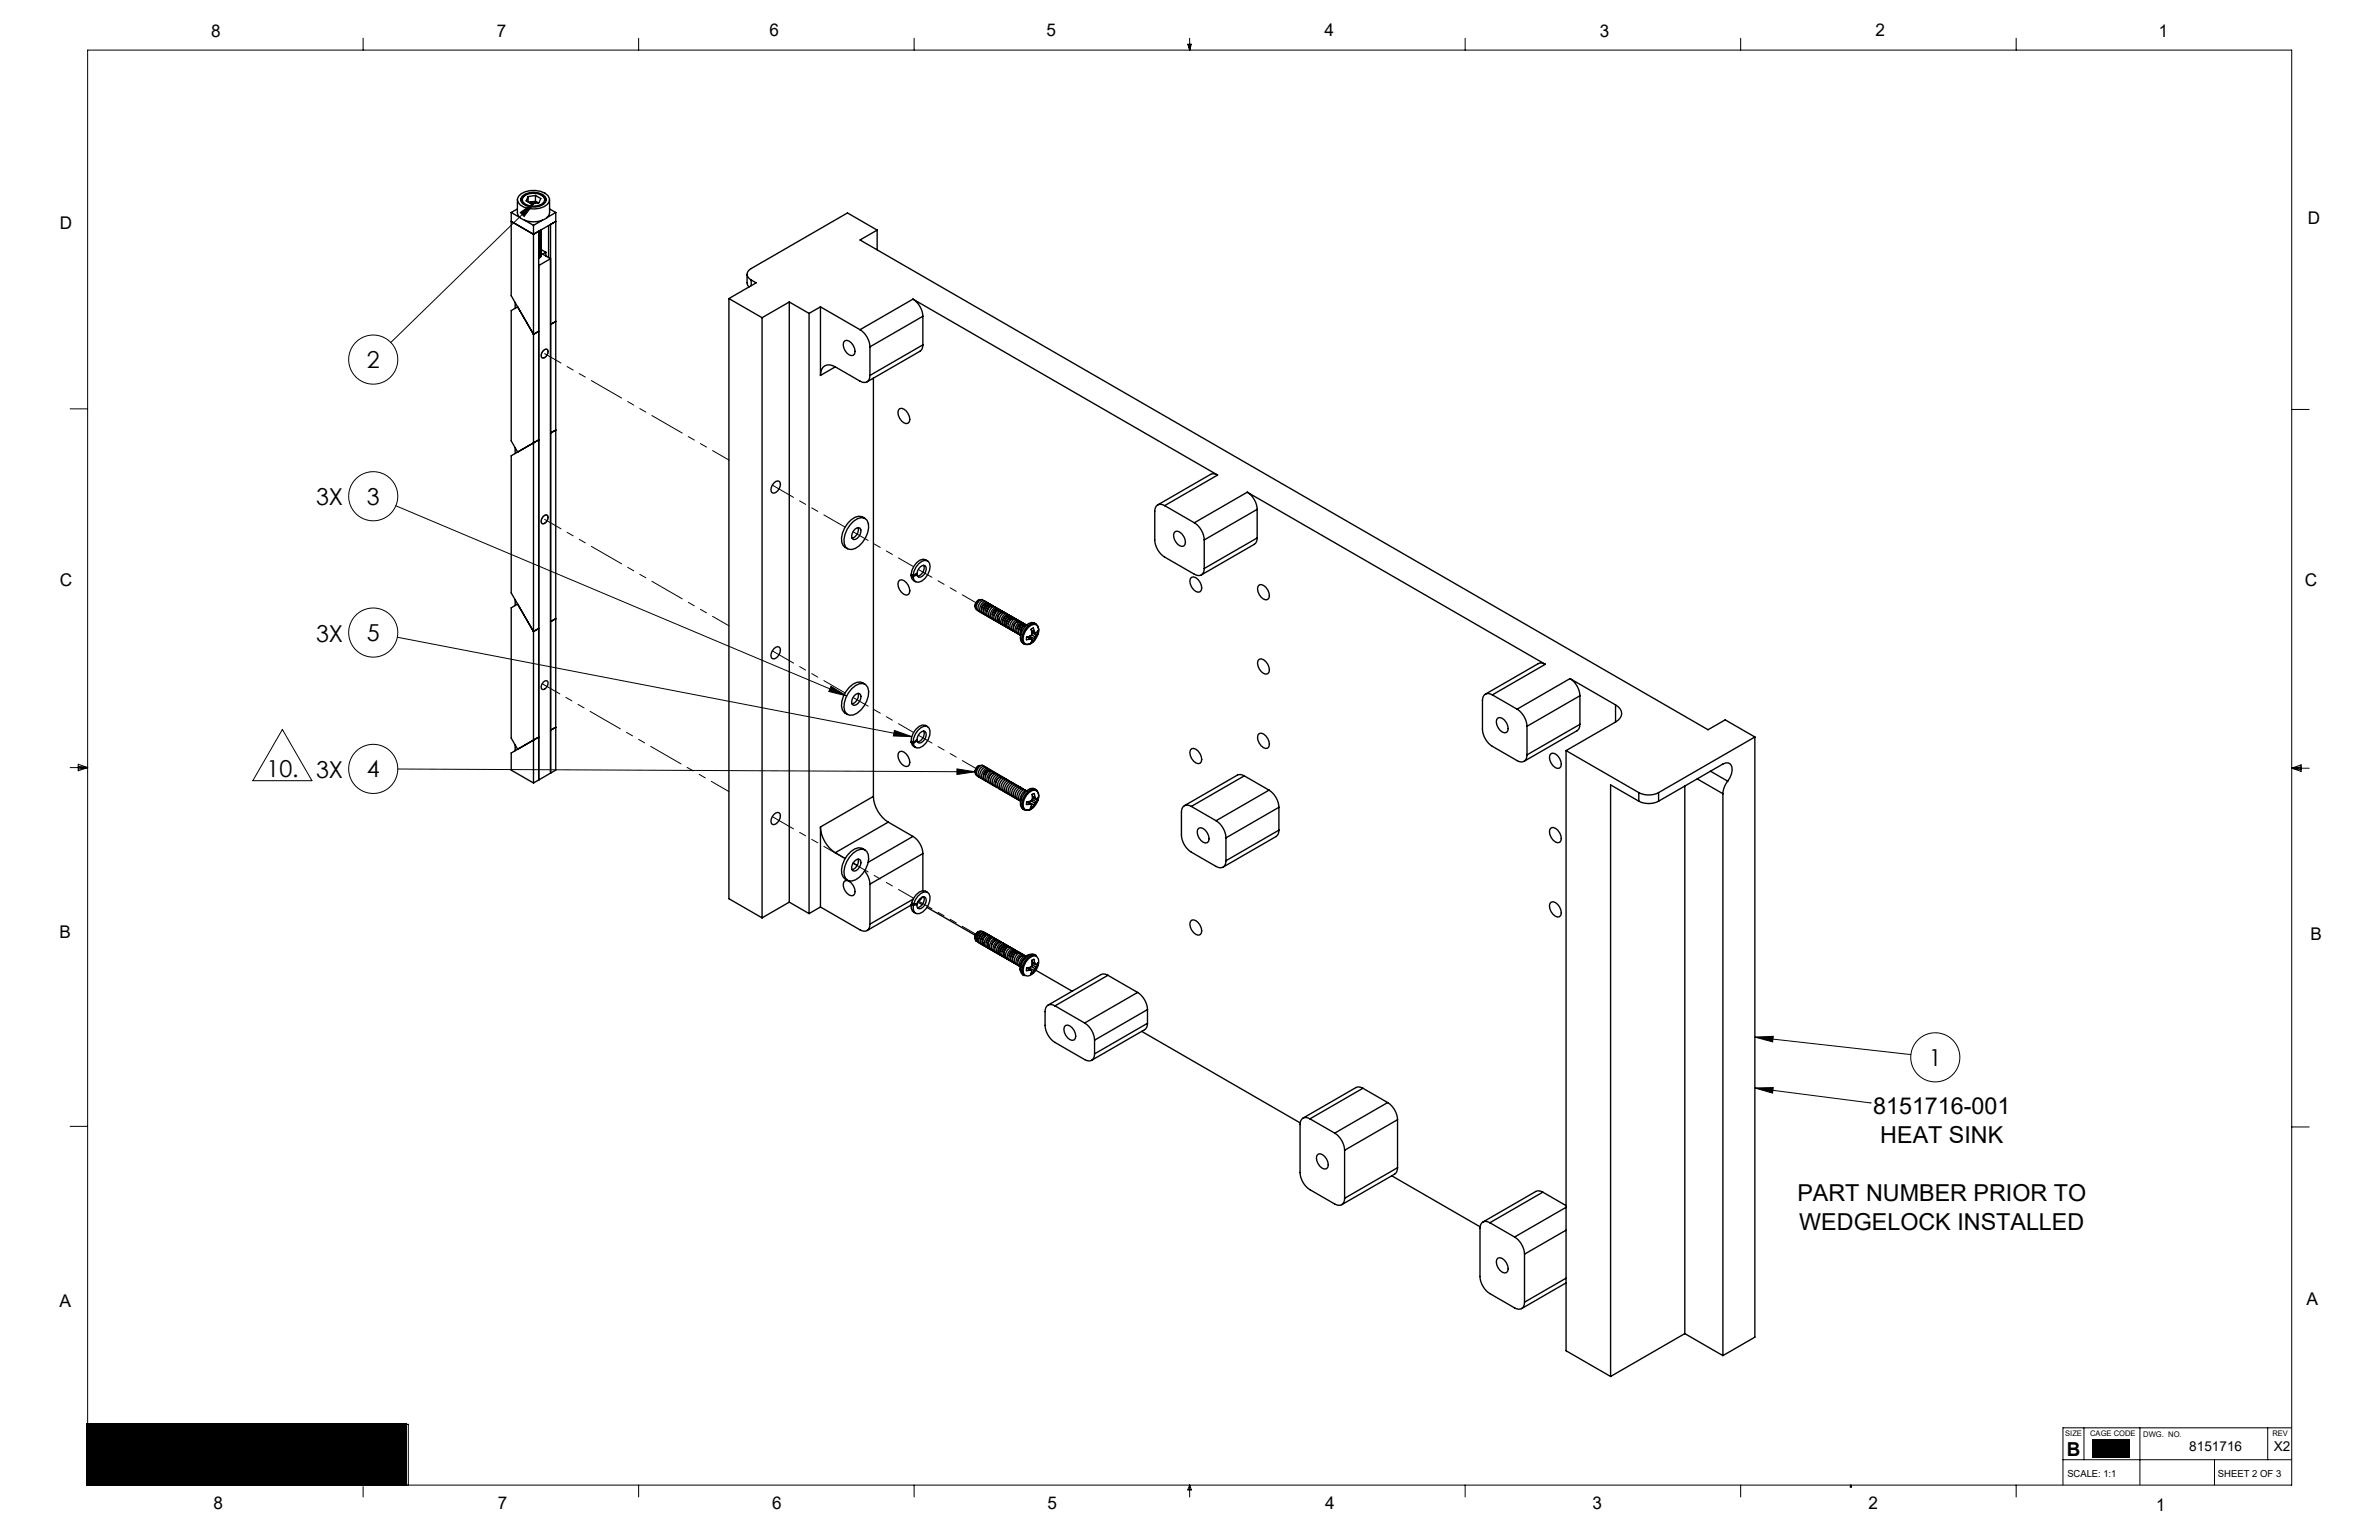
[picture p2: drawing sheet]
<svg xmlns="http://www.w3.org/2000/svg" width="432mm" height="279mm" viewBox="0 0 432 279" stroke-linecap="round" stroke-linejoin="round" font-family="sans-serif">
<defs><g id="words">
<g font-size="4.2">
<text x="66.6" y="66.7">2</text>
<text x="57.4" y="91.7">3X</text>
<text x="66.6" y="91.5">3</text>
<text x="57.4" y="116.4">3X</text>
<text x="66.6" y="116.3">5</text>
<text x="48.4" y="141">10.</text>
<text x="57.4" y="141.1">3X</text>
<text x="66.6" y="141">4</text>
<text x="350.1" y="193.3">1</text>
<text x="340" y="202.2">8151716-001</text>
<text x="341.3" y="207.4">HEAT SINK</text>
<text x="326.2" y="217.9">PART NUMBER PRIOR TO</text>
<text x="326.6" y="223.1">WEDGELOCK INSTALLED</text>
</g>
<text font-size="3.5" x="375.1" y="264.1">B</text>
<g font-size="3.2">
<text x="38.3" y="6.6">8</text>
<text x="90.2" y="6.7">7</text>
<text x="139.7" y="6.5">6</text>
<text x="190" y="6.5">5</text>
<text x="240.4" y="6.5">4</text>
<text x="290.4" y="6.7">3</text>
<text x="340.4" y="6.5">2</text>
<text x="391.9" y="6.7">1</text>
<text x="10.9" y="41.5">D</text>
<text x="418.9" y="40.7">D</text>
<text x="10.9" y="106.2">C</text>
<text x="418.4" y="106.4">C</text>
<text x="10.8" y="170.2">B</text>
<text x="419.4" y="170.5">B</text>
<text x="10.8" y="237.2">A</text>
<text x="418.6" y="236.7">A</text>
<text x="38.8" y="273.8">8</text>
<text x="90.4" y="273.8">7</text>
<text x="140.2" y="273.8">6</text>
<text x="190.1" y="273.9">5</text>
<text x="240.5" y="273.8">4</text>
<text x="289" y="273.8">3</text>
<text x="339.1" y="273.8">2</text>
<text x="391.4" y="274.1">1</text>
</g>
<g font-size="2.5">
<text x="397.4" y="263.2">8151716</text>
<text x="412.7" y="263.2">X2</text>
</g>
<g font-size="1.8">
<text x="375.2" y="268">SCALE: 1:1</text>
<text x="402.5" y="268">SHEET 2 OF 3</text>
</g>
<g font-size="1.4">
<text x="374.9" y="260.6">SIZE</text>
<text x="379.4" y="260.6">CAGE CODE</text>
<text x="389" y="260.6">DWG. NO.</text>
<text x="412.5" y="260.6">REV</text>
</g>
</g></defs>
<g fill="none" stroke="#000" stroke-width=".18">
<path d="M65.9 6.9v2.2M115.9 6.9v2.2M165.9 6.9v2.2M215.6 8h.6l-.3 1.1zM215.7 8l.2 1.1M215.9 6.9v2.2M216 8l-.1 1.1M265.9 6.9v2.2M315.9 6.9v2.2M365.9 6.9v2.2M94.4 38.6l2.7-2-2 2.7zM97.1 36.6l-26.2 25.5"/>
<path d="M12.7 74.2h3.2M416 74.3h3.1M71.8 91.8l81.9 34.5M72.1 115.6l93.4 18M12.7 139.3h3.2M14.2 139l1.7 .3M14.2 138.7l1.7 .6-1.7 .5zM15.9 139.3l-1.7 .2M51.3 132.3l5.3 9.3h-10.7zM72.2 139.5l104.8 .5M150.8 124.5l2.9 1.8-3.3-.8zM162.3 132.5l3.2 1.1-3.3-.1z"/>
<path d="M173.7 139.5l3.3 .5-3.3 .5zM416 139.4h3.1M416 139.4l1.7-.6v1.1zM416 139.4l1.7 .2M417.7 139.1l-1.7 .3M318.5 197.4l3.4-.1-.2 1zM318.5 188.2l3.4-.2-.2 1zM318.5 197.4l20.9 2.7M318.5 188.2l28.3 3.1M12.7 204.4h3.2M339.4 200.1h.1M416 204.5h3.1"/>
<path d="M15.9 258.4v-249.3h400.1v260.3h-342.3M73.7 258.4h.4v11M378.2 259v5.8M388.4 259v10.4M411.6 259v5.8M415.9 259h-41.5v10.4M65.9 269.7v1.9M115.9 269.4v2.2M165.9 269.4v2.2M215.9 269.4v2.2M215.9 269.4l.3 .9h-.6zM265.9 269.4v2.2"/>
<path d="M315.9 269.4v2.2M335.9 269.4l.2 .4h-.3zM365.9 269.4v2.2M374.4 264.8h41.5M401.9 264.8v4.6"/>
<circle cx="67.7" cy="65.2" r="4.5"/>
<circle cx="67.7" cy="90" r="4.5"/>
<circle cx="67.7" cy="114.8" r="4.5"/>
<circle cx="67.7" cy="139.5" r="4.5"/>
<circle cx="351.3" cy="191.8" r="4.5"/>
</g>
<g fill="#000">
<path d="M318.5 197.4l3.4-.1-.2 1zM15.6 258.2h58.2v11.3h-58.2zM379.8 261.1h6.7v3.3h-6.7z"/>
<path d="M318.5 188.2l3.4-.2-.2 1zM173.7 139.5l3.3 .5-3.3 .5zM162.3 132.5l3.2 1.1-3.3-.1zM150.8 124.5l2.9 1.8-3.3-.8zM94.4 38.6l2.7-2-2 2.7z"/>
</g>
<g fill="none" stroke="#000" stroke-width=".25">
<path d="M92.8 38.6v15.1l4 7 1-.6M92.8 38.6l1.6 .9M93.9 36.2v2.6l.5 .7M93.9 37.9l-1.1 .7M94.1 35.6a4 4 0 0 1 5.4-.1l.2 .5a1.84 1.84 0 0 1-1.8 1.8 3.9 3.9 0 0 1-3.9-1.1l-.1-.5zM94.4 39.5l.8 .5M94.8 35.6a3.3 3.3 0 0 1 4.2 .1l.2 .5a1.82 1.82 0 0 1-2 1.4 2.59 2.59 0 0 1-2.6-1.1l-.1-.5zM94.9 35.8a2.81 2.81 0 0 1 3.8 0l.2 .4a1.8 1.8 0 0 1-2.1 1.2 1.8 1.8 0 0 1-2-1.2zM95.2 40a4.8 4.8 0 0 0 3.2 0M95.2 40l1.6 .9M95.4 35.4a1.41 1.41 0 0 0-.9 .9M95.9 35.7v.9"/>
<path d="M96.1 36.8l.7-.2 .9 .2M97.2 35.5l1 .5-.4 .8-1.3 .2-1-.6 .4-.7M97.2 35.5l-1.3 .2M97.2 36.5l.5 .3M97.2 35.5v1M97.2 36.5l-1.2 .2M97.7 36.8h.1M98.3 35.4l.7 .5 .1 .4M98.4 40l-1.6 .9M99.3 39.5l-.9 .5M99.8 36.2l-.1 2.6-.4 .7M99.8 37.9l1.1 .7"/>
<path d="M100.9 38.6v101.1l-1 .6M100.9 38.6l-1.6 .9M92.8 40.2l4 2.3M93.5 54.9v1M94 55.7l-1.2 .6v23.7l1.2 2M96.8 40.9v101.2M96.8 42.5l1-.5v99.5M98.2 41.9l-.1 .5-.3 .3M98.2 42.3l-.1 .5-.3 .3M98.2 42.7l-.1 .5-.3 .3M98.2 43.1l-.1 .5-.3 .3M98.2 43.6l-.1 .5-.3 .3"/>
<path d="M98.2 44l-.1 .5-.3 .3M98.2 44.4l-.1 .5-.3 .3M98.2 44.8l-.1 .5-.3 .3M98.2 45.2l-.1 .5-.3 .3M98.2 45.6l-.1 .5-.3 .3M98.2 46.1l-.1 .5-.3 .3M98.2 45.3l.9 .5M98.3 41.7l-.2 .3-.3 .3M98.3 42.1l-.2 .3-.3 .3M98.3 42.5l-.2 .4-.3 .3M98.3 42.9l-.2 .4-.3 .3M98.3 43.3l-.2 .4-.3 .3"/>
<path d="M98.3 43.7l-.2 .4-.3 .3M98.3 44.2l-.2 .3-.3 .3M98.3 44.6l-.2 .3-.3 .3M98.3 45l-.2 .4-.3 .3M98.3 45.4l-.2 .4-.3 .3M98.3 45.8l-.2 .4-.3 .3M98.3 46.2l-.2 .4-.3 .3M98.3 41.7h.1M99.1 45.8l-.6 .3 1.4 .8-2.1 1.3M99.1 45.8v.6M99.6 40.9v5.8M99.9 40.7v99.6"/>
<path d="M100.9 40.2l-4.1 2.3M100.9 58.3l-1 .6M132.3 54.2l6 3.4M132.3 54.2v108.9l6 3.4M135.6 49.8v1.5l.4 .8M136.3 50.8l.9 .5-4.9 2.9M136.3 50.8v1M138.3 57.6v108.9M143.3 54.8l3.6 2.1M143.3 54.8l-5 2.8M143.3 54.8v108.9M146.9 56.9v108.8"/>
<path d="M148.9 55.7l-2 1.2M148.9 55.7l7.2 4.1M148.9 55.7v12.4M156.1 59.8a4 4 0 0 1 1.8 3.1M159.2 41.7l-5.4-3.1-17.5 10.1a1.09 1.09 0 0 0-.7 1.1 1.09 1.09 0 0 0 .7 1M159.2 41.7l-3.1 1.8 153.9 88.9 3.1-1.8 5.4 3.1M159.2 41.7v3.6M165.7 54.3a4 4 0 0 1 1.8 3.1M165.7 54.3l55.3 31.9M165.7 54.3l-9.6 5.5M167.5 57.4v5.2M167.5 57.4l-9.6 5.5"/>
<path d="M97.8 79.8l-5 2.9v24.9l4 7 1-.6M98.6 63.6l.3-.2h.4a1.03 1.03 0 0 1-.9 1.5 .89 .89 0 0 1 .2-1.3zM100.9 78l-1 .6M151.6 66.6a1.64 1.64 0 0 0-1.9-.2 1.64 1.64 0 0 0-.8 1.7M151.6 66.6l4.5 2.6a1.09 1.09 0 0 0 1.3 .1 1.09 1.09 0 0 0 .5-1.2M151.6 66.6l-2.7 1.5M153.4 61.8a1.34 1.34 0 0 1 1.5 .9 1.34 1.34 0 0 1 0 1.8 1.34 1.34 0 0 1-1.5-.9 1.34 1.34 0 0 1 0-1.8zM157.9 62.9v5.2M158.5 68.6v75.9M163.3 74.1a1.34 1.34 0 0 1 1.5 .9 1.35 1.35 0 0 1 0 1.8 1.34 1.34 0 0 1-1.5-.9 1.34 1.34 0 0 1 0-1.8zM167.5 62.6a1.27 1.27 0 0 1-.5 1.1l-9.6 5.6M167.5 62.6l-9.6 5.5"/>
<path d="M93.5 81.2v1.1M98.6 93.7l.3-.2h.4a1.03 1.03 0 0 1-.9 1.5 .89 .89 0 0 1 .2-1.3zM140.5 87.6l.3-.2 .6-.1a1.41 1.41 0 0 1-1.2 2.1 1.22 1.22 0 0 1 .3-1.8zM154.9 94.6a1.62 1.62 0 0 1 2.5-.2 3.6 3.6 0 0 1-.8 4 2.51 2.51 0 0 1-2.7 1.2 2.08 2.08 0 0 1-.5-2.6l.3-.9 .6-.9zM155.2 96l.7-.3a.78 .78 0 0 1 .2 1.2 1.13 1.13 0 0 1-1.4 .9 1.41 1.41 0 0 1 .5-1.8zM155.8 95.7a1.63 1.63 0 0 1-1.2 1.9M157 94.1a1.79 1.79 0 0 0-2.5 .2 4.8 4.8 0 0 0-1.7 4.1l.2 .6 .8 .6M211.4 91.7a1.09 1.09 0 0 0-1.3-.1 1.09 1.09 0 0 0-.5 1.2v5.2a4 4 0 0 0 1.8 3.1l5.4 3.1a1.09 1.09 0 0 0 1.2 .1 1.09 1.09 0 0 0 .6-1.2M211.4 91.7l5.4 3.1M213.3 96.4a1.34 1.34 0 0 1 1.5 .9 1.34 1.34 0 0 1 0 1.8 1.34 1.34 0 0 1-1.5-.9 1.34 1.34 0 0 1 0-1.8zM216.8 94.8a4 4 0 0 1 1.8 3.2M218.6 98v5.1"/>
<path d="M221 86.2a1.27 1.27 0 0 0-1.3-.1l-9.6 5.5M221 86.2l-9.6 5.5M226.4 89.3a4 4 0 0 1 1.8 3.1M226.4 89.3l54.1 31.2M226.4 89.3l-9.6 5.5M228.2 97.6a1.27 1.27 0 0 1-.5 1.2l-9.7 5.5M228.2 92.4v5.2M228.2 92.4l-9.6 5.6M228.2 97.6l-9.6 5.5M93.5 108.8v1.1M94 109.6l-1.2 .7v23.6l1.2 2M100.9 112.2l-1 .6"/>
<path d="M140.5 117.7l.3-.3h.6a1.41 1.41 0 0 1-1.2 2.1 1.22 1.22 0 0 1 .3-1.8zM163.3 105.3a1.34 1.34 0 0 1 1.5 .8 1.35 1.35 0 0 1 0 1.8 1.34 1.34 0 0 1-1.5-.9 1.34 1.34 0 0 1 0-1.7zM165.4 104.4l.1 .6 .7 .5M165.4 104.4l.3 .2M165.6 104.3l-.2 .1M165.7 104.4a3.1 3.1 0 0 1 2.2-2.7l.5 .1a1.93 1.93 0 0 1 0 2.5 2 2 0 0 1-2.2 1.3l-.3-.4-.2-.6M166.3 104.1l.1 .1M166.4 104.2l.4 .5a1.47 1.47 0 0 0 1.2-2 .86 .86 0 0 0-1.2 .5l-.4 .8-.7 .4M166.4 104.2l-.7 .4M167.7 102.6a1.58 1.58 0 0 1-1.2 1.9M168.4 101.8a1.34 1.34 0 0 0-2 .3l-.5 .6-.4 .8-.1 .7 .3 .2M177.4 110.8h.1"/>
<path d="M177.6 108.9l-.5 .4-.1 .8M177.6 109l-.4 .8M177.7 110.9l.1 .1M177.9 108.8a1.12 1.12 0 0 0-.7 1.8M178 111.1l.1 .1M178.4 111.3h.1M178.4 108.8a1.25 1.25 0 0 0-1 2M178.7 109h.1M178.7 111.5h.1M178.9 109.2l-.2-.2a1.14 1.14 0 0 0-1.2 1.4 .53 .53 0 0 0 .5 .6M179 109.2h.1M179 109.5l-.4 .1-.4 .8"/>
<path d="M179 111.7h.1M179.1 109.3l-.1-.1a1.29 1.29 0 0 0-.9 1.9l.3 .1M179.3 109.3v.1M179.3 109.7a.86 .86 0 0 0-.8 .9M179.3 111.9h.1M179.5 109.6l-.1-.2a.99 .99 0 0 0-1.2 1 .7 .7 0 0 0 .5 1M179.6 109.5h.1M179.6 109.9h-.2l-.3 .2-.3 .6M179.7 112.1h.1M179.8 109.8l-.1-.3a1.28 1.28 0 0 0-1 2l.3 .1M179.9 109.7h.1M179.9 110.1l-.4 .1-.4 .7"/>
<path d="M180 112.2v.1M180.1 110v-.2a.92 .92 0 0 0-1.2 .9 .74 .74 0 0 0 .4 1.1M180.3 109.9h.1M180.3 112.4v.1M180.5 110.1l-.2-.2a1.26 1.26 0 0 0-1 1.9l.3 .1M180.6 110.1h.1M180.6 112.6h.1M180.8 110.3l-.2-.2a1.3 1.3 0 0 0-.9 2h.3M180.9 110.3h.1M180.9 110.6l-.4 .1-.4 .8M180.9 112.8h.1M180.9 110.3a1.27 1.27 0 0 0-1 1.9l.4 .1"/>
<path d="M181.2 110.4l.1 .1M181.2 110.8a.86 .86 0 0 0-.8 .9M181.4 112.2v.3l.2 .3M181.4 110.7l-.1-.2a1.29 1.29 0 0 0-1 1.9l.3 .1M181.5 110.6l.1 .1M181.6 113.2h.1M181.7 110.9v-.2a.95 .95 0 0 0-1.2 .9 .66 .66 0 0 0-.1 .7 .66 .66 0 0 0 .6 .4M181.9 110.8a1.28 1.28 0 0 0-1 2l.4 .1M181.9 111.2l-.5 .1-.4 .7M181.9 113.4h.1M182.2 111h.1M182.2 113.5l.1 .1"/>
<path d="M182.4 111.3l-.2-.3a1.3 1.3 0 0 0-.9 2M182.5 111.2h.1M182.5 113.7l.1 .1M182.7 111.4l-.1-.2a1.05 1.05 0 0 0-1.2 1.1 .67 .67 0 0 0 .5 .9M182.8 111.4h.1M182.8 111.7l-.4 .1-.4 .8M182.9 113.9h.1M183 111.6l-.2-.2a1.29 1.29 0 0 0-.9 2h.3M183.1 111.6h.1M183.2 111.9a.92 .92 0 0 0-.6 1.5M183.2 114.1h.1M183.4 111.8l-.1-.2a.98 .98 0 0 0-1.2 1 .65 .65 0 0 0-.1 .7 .65 .65 0 0 0 .6 .3"/>
<path d="M183.5 111.7v.1M183.5 112.1h-.2l-.4 .2-.2 .6M183.5 114.3h.1M183.7 112l-.2-.2a1.28 1.28 0 0 0-1 1.9l.5 .1M183.8 111.9v.1M183.8 112.3l-.4 .1-.4 .8M183.8 114.5h.1M184 112.3l-.1-.3a.91 .91 0 0 0-1.2 .9 .75 .75 0 0 0 .4 1.1M184.1 112.1h.1M184.1 114.7h.1M184.3 112.3l-.1-.1a1.16 1.16 0 0 0-1.2 1.3 .52 .52 0 0 0 .5 .7M184.4 112.3h.1"/>
<path d="M184.5 114.8v.1M184.6 112.6l-.2-.3a1.3 1.3 0 0 0-.9 2l.3 .1M184.8 112.5h.1M184.8 112.8l-.5 .2-.4 .7M185 112.8l-.1-.2a1.01 1.01 0 0 0-1.2 .9 .64 .64 0 0 0-.1 .7 .64 .64 0 0 0 .6 .3M185.1 112.7h.1M185.3 112.9l-.2-.2a1.29 1.29 0 0 0-1 1.9l.4 .1M185.4 112.9h.1M185.4 113.2h-.2l-.4 .3-.2 .6M185.6 113.1l-.1-.2a.94 .94 0 0 0-1.2 .9 .67 .67 0 0 0-.1 .7 .67 .67 0 0 0 .6 .4M185.7 113l.1 .1M185.7 113.4a.83 .83 0 0 0-.8 .9"/>
<path d="M185.9 113.3l-.1-.2a1.24 1.24 0 0 0-1 1.9M186 113.2l.1 .1a1.25 1.25 0 0 0-1 1.9M186 113.6a.88 .88 0 0 0-.8 .8M186.4 113.4a1.29 1.29 0 0 0-1.1 1.8M186.5 115.6l.5 .3M186.6 113.9l.5-.4 .6-.2a1.04 1.04 0 0 1 .8 1.6l-.1 .2a2.82 2.82 0 0 1-1.8 1.8l-.5-.1a1.78 1.78 0 0 1 0-2.3zM186.7 115.5l.5 .4M186.8 115.5v.1M186.9 115.4l.8 .5M187 115.9h.2M187.2 114.3l.5 .3M187.2 115.2l.7 .3"/>
<path d="M187.2 115.2l-.6 .3a.31 .31 0 0 0-.3 .2 .31 .31 0 0 0 .1 .4l.6-.2M187.2 115.9l.1 .2M187.2 114.5l.7 .3M187.3 114.8l.8 .5M187.3 116.1l.3 .2M187.3 116.1l-.2 .5 .5-.3M187.4 114.6l-.1 .1M187.7 114.6l.2 .2M187.7 114.6v-.3a.23 .23 0 0 0-.1-.3 .23 .23 0 0 0-.3 0 .45 .45 0 0 0 0 .7l-.1 .5M187.7 115.9l-.1 .4M187.8 116.1l-1 .8M187.9 115.5l-.2 .4"/>
<path d="M188 113.2a1.3 1.3 0 0 0-1.9 .4 2.85 2.85 0 0 0-.8 2.7l.6 .6M188.1 114.8l.3-.4v.5M188.1 114.8h-.2M188.1 115.3l-.2 .2M188.1 114.8l.3 .1M188.4 114.9l-.3 .4M188.4 113.9l-.1-.3-.3-.4a1.87 1.87 0 0 0-2.1 1.2 1.87 1.87 0 0 0 0 2.5h.8M188.5 114l-.1 1M216.3 104.7a1.34 1.34 0 0 1 1.5 .9 1.34 1.34 0 0 1 0 1.8 1.34 1.34 0 0 1-1.5-.9 1.34 1.34 0 0 1 0-1.8zM228.6 119.6a1.34 1.34 0 0 1 1.5 .9 1.35 1.35 0 0 1 0 1.7 1.34 1.34 0 0 1-1.5-.8 1.34 1.34 0 0 1 0-1.8zM228.6 106.1a1.34 1.34 0 0 1 1.5 .9 1.35 1.35 0 0 1 0 1.8 1.34 1.34 0 0 1-1.5-.9 1.34 1.34 0 0 1 0-1.8zM93.5 135.2v1"/>
<path d="M97.8 133.7l-5 2.9v3.1l4 2.4M98.6 123.8l.3-.2 .4-.1a1.03 1.03 0 0 1-.9 1.6 .89 .89 0 0 1 .2-1.3zM100.9 131.9l-1 .6M154.6 124.9a1.99 1.99 0 0 1 2.6-.7 2.62 2.62 0 0 1 .1 3 4.4 4.4 0 0 1-2.4 2.5 1.28 1.28 0 0 1-1.7-1.4 4.9 4.9 0 0 1 1.4-3.4zM155.1 126.2l.3-.3 .6-.1a1.38 1.38 0 0 1-.8 2.2l-.3-.1a1.12 1.12 0 0 1 .2-1.7zM155.8 125.8a1.64 1.64 0 0 1-1.2 1.9M157 124.1a1.66 1.66 0 0 0-2.2 0 4.5 4.5 0 0 0-1.9 4.7l.3 .5 .6 .3M163.3 136.4a1.34 1.34 0 0 1 1.5 .8 1.34 1.34 0 0 1 0 1.8 1.34 1.34 0 0 1-1.5-.9 1.34 1.34 0 0 1 0-1.7zM165.4 134.7l.2 .5 .6 .4M165.4 134.7l.4 .2M165.5 134.6l-.1 .1M165.7 134.7a3.2 3.2 0 0 1 2-2.9h.6a1.66 1.66 0 0 1 .2 2.3 2.31 2.31 0 0 1-2.1 1.6l-.4-.3-.2-.5"/>
<path d="M166.3 134.3l.2 .1M166.5 134.4l.1 .3a.88 .88 0 0 0 1.2-.5 1.17 1.17 0 0 0 .1-1.5 1.38 1.38 0 0 0-1.5 1.5l-.7 .5M166.5 134.4l-.7 .5M167.7 132.6a1.57 1.57 0 0 1-1.2 2M168.4 131.8a1.2 1.2 0 0 0-1.6 0 3.4 3.4 0 0 0-1.4 2.7l.3 .2M177.6 139l-.4 .3-.2 .8M177.7 139.1l-.5 .7M177.9 138.9a1.12 1.12 0 0 0-.6 1.8M178.3 138.8v.1M178.4 138.9a1.28 1.28 0 0 0-1 1.9l.3 .1M178.6 139l.1 .1M178.7 139v.1"/>
<path d="M178.9 139.3l-.2-.3a1.3 1.3 0 0 0-.9 2l.3 .1M178.9 139.2l.1 .1M179 139.2v.1M179.2 139.4l-.1-.1a1.04 1.04 0 0 0-1.2 1 .69 .69 0 0 0 .4 1M179.2 139.4h.1M179.3 139.7l-.6 .3-.2 .6M179.3 139.4h.1M179.5 139.7l-.2-.3a1.29 1.29 0 0 0-.9 2l.3 .1M179.6 139.6h.1M179.6 140a.81 .81 0 0 0-.8 .8M179.8 139.9l-.1-.2a.97 .97 0 0 0-1.2 .9 .72 .72 0 0 0 .5 1.1M179.9 139.8h.1a1.25 1.25 0 0 0-.9 2h-.1"/>
<path d="M180.2 139.9l.1 .1M216.3 135.8a1.34 1.34 0 0 1 1.5 .9 1.34 1.34 0 0 1 0 1.8 1.34 1.34 0 0 1-1.5-.9 1.34 1.34 0 0 1 0-1.8zM228.6 133.1a1.34 1.34 0 0 1 1.5 .9 1.34 1.34 0 0 1 0 1.7 1.34 1.34 0 0 1-1.5-.9 1.34 1.34 0 0 1 0-1.7zM270.9 126.1a1.09 1.09 0 0 0-1.3-.2 1.09 1.09 0 0 0-.5 1.2v5.2a4 4 0 0 0 1.8 3.1l4.5 2.6a1.09 1.09 0 0 0 1.2 .1 1.09 1.09 0 0 0 .6-1.1M270.9 126.1l4.5 2.6M271.9 130.2a1.34 1.34 0 0 1 1.5 .9 1.35 1.35 0 0 1 0 1.8 1.34 1.34 0 0 1-1.5-.9 1.34 1.34 0 0 1 0-1.8zM275.4 128.7a4 4 0 0 1 1.8 3.1M277.2 131.8v5.2M280.5 120.5a1.27 1.27 0 0 0-1.3-.1l-9.6 5.5M280.5 120.5l-9.6 5.6M281.5 136.7a1.34 1.34 0 0 1 1.6 .9 1.34 1.34 0 0 1 0 1.7 1.34 1.34 0 0 1-1.6-.8 1.34 1.34 0 0 1 0-1.8zM284.2 136.2l13.2 7.6"/>
<path d="M284.2 136.2v108.9l8.1 4.6M285 123.1a4 4 0 0 1 1.8 3.1M285 123.1l8.2 4.8M285 123.1l-9.6 5.6M286.8 131.4a1.27 1.27 0 0 1-.6 1.2l-9.6 5.5M286.8 126.2l-9.6 5.6M286.8 131.4l-9.6 5.6M286.8 126.2v5.2M293.2 127.9a1.64 1.64 0 0 1 1.1 1.5 1.64 1.64 0 0 1-1.1 1.6M293.2 131l-9 5.2M293.2 127.9v3.1M310.5 139.9l3.1 1.8"/>
<path d="M318.5 133.7l-17.5 10.1M318.5 133.7v108.9l-5.8 3.3M97.8 141.5l-1 .6M99.9 140.3l-2.1 1.2M140.5 147.8l.3-.3h.6a1.41 1.41 0 0 1-1.2 2.1 1.22 1.22 0 0 1 .3-1.8zM148.9 150a6 6 0 0 0 2.7 4.7M148.9 150v14.6M151.6 154.7l1.8 1M153.4 159.8a1.34 1.34 0 0 1 1.5 .9 1.34 1.34 0 0 1 0 1.8 1.34 1.34 0 0 1-1.5-.9 1.34 1.34 0 0 1 0-1.8zM154.8 156.6l.8 .4M154.9 154.8a1.67 1.67 0 0 1 2.4-.3 3.1 3.1 0 0 1-.2 3.1 3.9 3.9 0 0 1-2.5 2.2 1.38 1.38 0 0 1-1.4-1.7 5.1 5.1 0 0 1 1.7-3.3zM155.2 156.2l.6-.3h.3a1.46 1.46 0 0 1-1 2.1h-.3a1.28 1.28 0 0 1 .4-1.8z"/>
<path d="M155.8 155.9a1.61 1.61 0 0 1-1.2 1.9M156.9 158l.7 1.1 .3 1.3M157 154.2a1.8 1.8 0 0 0-2.6 .3 4.8 4.8 0 0 0-1.6 4.1l.3 .6 .7 .5M158.5 144.5a6 6 0 0 0 2.7 4.7M158.5 144.5l-9.6 5.5M161.2 149.2l4.5 2.6M161.2 149.2l-9.6 5.5M165.7 151.8a4 4 0 0 1 1.8 3.1M165.7 151.8l-8.1 4.6M167.5 154.9v6.7M167.5 154.9l-9.6 5.5M177.4 140.8l.1 .1"/>
<path d="M177.7 141l.1 .1M178.1 141.2h.1M178.4 141.4h.1M178.7 141.6h.1M179.3 142h.1M179.7 142.1v.1M180 142.3h.1M180.2 140.3l-.5 .3-.2 .5M180.3 142.5h.1M180.5 140.3l-.1-.2a.9 .9 0 0 0-1.2 .8 .76 .76 0 0 0 .4 1.1M180.5 140.1l.1 .1M180.6 142.7h.1"/>
<path d="M180.8 140.4l-.1-.2a1.15 1.15 0 0 0-1.3 1.4 .52 .52 0 0 0 .6 .6M180.8 140.3l.2 .1M181.1 140.6l-.2-.3a1.3 1.3 0 0 0-.9 2l.3 .1M181.2 140.5h.1M181.3 143.1h.1M181.3 140.6a1.23 1.23 0 0 0-.9 2h.3M181.5 140.7h.1M181.6 141.1a.82 .82 0 0 0-.8 .8M181.6 143.3h.1M181.7 140.9l-.1-.2a1.28 1.28 0 0 0-1 2l.4 .1M181.8 140.9h.1M181.9 140.9h.1"/>
<path d="M181.9 143.4l.1 .1M182.1 141.2l-.1-.2a.93 .93 0 0 0-1.2 .9 .85 .85 0 0 0 .2 1h-.1M182.1 141.1h.1M182.2 141.1h.1M182.2 143.6h.1M182.4 141.3l-.1-.2a1.26 1.26 0 0 0-1.1 1.9l.4 .1M182.5 141.2v.1M182.5 141.3h.1M182.6 143.8h.1M182.7 141.5l-.2-.2a1.3 1.3 0 0 0-.9 2h.3M182.8 141.4v.1M182.8 141.5h.1"/>
<path d="M182.9 144h.1M183 141.7l-.1-.2a1.03 1.03 0 0 0-1.2 1 .68 .68 0 0 0 .6 1M183.1 141.6l.1 .1M183.2 141.6v.1M183.4 141.9l-.2-.2a1.29 1.29 0 0 0-1 1.9l.4 .1M183.4 141.8h.1M183.5 141.8h.1M183.5 144.4h.1M183.7 142.1l-.1-.2a.96 .96 0 0 0-1.2 .9 .72 .72 0 0 0 .5 1.1M183.7 142h.1M183.8 142a1.28 1.28 0 0 0-1 2l.4 .1M183.8 144.5l.1 .1"/>
<path d="M184.1 142.2h.1M184.2 144.7v.1M184.3 142.5v-.2a.89 .89 0 0 0-1.2 .8 .89 .89 0 0 0 .1 1.1M184.4 142.3l.1 .1M184.5 144.9h.1M184.6 142.6l-.1-.2a1.14 1.14 0 0 0-1.2 1.4 .53 .53 0 0 0 .5 .6M184.7 142.5l.1 .1M184.8 145.1h.1M185 142.8l-.2-.2a1.29 1.29 0 0 0-1 2h.4M185 142.7l.1 .1M185.3 143l-.1-.2a.99 .99 0 0 0-1.2 1 .65 .65 0 0 0-.1 .7 .65 .65 0 0 0 .6 .3M185.3 142.9l.2 .1"/>
<path d="M185.6 143.2l-.1-.2a1.25 1.25 0 0 0-1 1.9M185.7 143.1h.1M185.7 143.1l.1 .1a1.25 1.25 0 0 0-.9 1.9l.2 .1M186 143.3h.1M186.1 143.3h.1M186.2 143.5l-.1-.2a1.26 1.26 0 0 0-1 1.9v.1M186.4 145.5l.5 .4M186.4 145.5l-.1 .2a.21 .21 0 0 0 0 .3 .21 .21 0 0 0 .3-.1h.3M186.4 143.5a1.26 1.26 0 0 0-1.1 1.8M186.5 145.5l.7 .5M186.7 145.5v.1M186.7 145.5l1 .5"/>
<path d="M186.8 145.4l-.1 .1M186.8 143.8l.5-.4h.6a1.23 1.23 0 0 1 .5 1.7l-.1 .3a2.57 2.57 0 0 1-1.9 1.6 1.3 1.3 0 0 1-.5-2zM186.9 145.9l.3 .1M187.1 145.3l.7 .4M187.2 146.3l.2 .2M187.2 146v.2l-.2 .5 .4-.2M187.4 145l.7 .5M187.4 144.4l.4 .2M187.4 144.7l.5 .2M187.4 144.8l-.1 .4-.3 .2-.6 .1M187.5 144.8h-.1M187.5 144.8l.8 .4"/>
<path d="M187.5 144.7v.1M187.6 146.4l-.8 .6M187.7 146l-.3 .5M187.8 145.7l-.1 .3M187.8 144.6l.1 .3M187.8 144.6v-.2a.25 .25 0 0 0 0-.3 .25 .25 0 0 0-.3-.1 .46 .46 0 0 0-.1 .7v.1M187.9 144.9h.2l.3-.2-.1 .5M188 143.3l-.2-.2a1.64 1.64 0 0 0-2 .9 2.1 2.1 0 0 0-.2 2.8l.3 .1M188.1 145.5l-.3 .2M188.3 145.2l-.2 .3M188.4 144l-.2-.6a1.51 1.51 0 0 0-2.1 .8 2.28 2.28 0 0 0-.4 2.6l.5 .2h.5M188.5 144.1l-.2 1.2"/>
<path d="M216.2 146.3a1.09 1.09 0 0 0-1.2-.1 1.09 1.09 0 0 0-.6 1.1v4.2a4 4 0 0 0 1.8 3.1l4.5 2.6a1.09 1.09 0 0 0 1.3 .1 1.09 1.09 0 0 0 .5-1.1M216.2 146.3l4.5 2.6M217.6 150.2a1.34 1.34 0 0 1 1.5 .9 1.35 1.35 0 0 1 0 1.8 1.34 1.34 0 0 1-1.5-.9 1.34 1.34 0 0 1 0-1.8zM220.7 148.9a4 4 0 0 1 1.8 3.1M222.5 152v4.2M225.8 140.8a1.27 1.27 0 0 0-1.2-.2l-9.6 5.6M225.8 140.8l4.5 2.6M225.8 140.8l-9.6 5.5M230.3 143.4a4 4 0 0 1 1.8 3.1M230.3 143.4l-9.6 5.5M232.1 150.6a1.27 1.27 0 0 1-.5 1.2l-9.6 5.5M232.1 146.5v4.1"/>
<path d="M232.1 146.5l-9.6 5.5M232.1 150.6l-9.6 5.6M281.5 150.2a1.34 1.34 0 0 1 1.6 .9 1.34 1.34 0 0 1 0 1.7 1.34 1.34 0 0 1-1.6-.8 1.34 1.34 0 0 1 0-1.8zM297.4 143.8a4 4 0 0 0 3.6 0M297.4 145.4a4 4 0 0 0 3.6 0M297.4 143.8v1.6M297.4 145.4l-5.1-3v107.3M301 143.8v1.6M305.8 142.6v99.4M308.1 141.3l4.6 2.7M312.7 144v101.9M313.6 141.7a3.9 3.9 0 0 0-.9 2.3"/>
<path d="M313.6 141.7a2.85 2.85 0 0 0 .5-3l-.4-.3h-.4l-.6 .2-11.7 6.8M143.3 163.7l-5 2.8M143.3 163.7l3.6 2M148.9 164.6l7.2 4.1a1.09 1.09 0 0 0 1.3 .1 1.09 1.09 0 0 0 .5-1.1M148.9 164.6l-2 1.1M157.9 160.4v7.3M165.4 164.2l-8 4.6M165.4 164.1a1.25 1.25 0 0 0 .8 1.6M165.4 164.1l.4 .2M165.7 163.1l-7.8 4.6M165.7 164l-.3 .1M165.8 164a3.1 3.1 0 0 1 2-2.2l.5 .1a1.69 1.69 0 0 1 .2 2.3 2.27 2.27 0 0 1-2.2 1.6l-.3-.3-.3-.5 .1-.7"/>
<path d="M165.8 164l.7-.1a1.3 1.3 0 0 1 1.4-1.1 1.45 1.45 0 0 1-1.1 2.1l-.2-.1-.2-.7M166.2 164l.2 .1M166.4 164.1l-.6 .2M166.6 163.7l.8 .4M167.4 162.8l-.2 .3-.5 .4M167.7 162.7a1.57 1.57 0 0 1-1.2 2M168.2 164.6l8.8 5.1M168.4 161.9a1.2 1.2 0 0 0-1.6 0l-.6 .5-.4 .7-.3 .7 .3 .2M177 170.2l.1 .5 .2 .1M177.3 169.3l-.3 .8M177.3 169.3l-.2 .6M177.3 169.4l-.3 .8"/>
<path d="M177.3 169.4a1.13 1.13 0 0 0 0 1.4M177.5 169.1l-.3 .3-.2 .7M177.6 169.1l-.3 .2M177.6 171h.1M177.6 169.1l-.4 .3-.2 .8M177.7 169l-.1 .1M177.8 169.3l-.3 .4a.82 .82 0 0 0 0 .9M177.9 171.2h.1M178.2 171.4h.1M178.3 169l-.1-.1a.86 .86 0 0 0-.9 .5M178.5 169.4l-.4 .1-.4 .8M178.5 169h.1"/>
<path d="M178.5 171.6h.1M178.5 169.1a1.28 1.28 0 0 0-1 1.8l.4 .2M178.8 169.8l-.4 .5a.81 .81 0 0 0 .1 .9M178.8 169.5l-.5 .3-.3 .6M178.8 169.2h.1M178.9 171.7v.1M179 169.5l-.2-.3a1.29 1.29 0 0 0-.9 2l.3 .1M179.2 169.4h.1M179.2 171.9v.1M179.4 169.7l-.1-.2a.98 .98 0 0 0-1.2 .9 .71 .71 0 0 0 .5 1.1M179.5 169.6h.1M179.5 172.1h.1"/>
<path d="M179.7 169.8l-.2-.2a1.28 1.28 0 0 0-1 1.9l.4 .1M179.7 170.4l-.3 .4a.81 .81 0 0 0 0 .9M179.8 170.1l-.5 .2-.3 .7M179.8 169.8h.1M179.8 172.3h.1M180 170l-.1-.1a.91 .91 0 0 0-1.2 .8 .75 .75 0 0 0 .5 1.1M180.1 170h.1M180.1 172.5h.1M180.3 170.2l-.1-.2a1.26 1.26 0 0 0-1.1 1.9l.4 .1M180.4 170.1l.1 .1M180.5 172.7h.1M180.6 170.4l-.2-.3a1.3 1.3 0 0 0-.9 2l.3 .1"/>
<path d="M180.7 170.7l-.5 .2-.3 .6M180.8 170.3v.1a1.27 1.27 0 0 0-1.1 1.8l.5 .2M180.8 172.9h.1M181.1 170.5h.1M181.1 173v.1M181.3 170.7l-.2-.2a1.29 1.29 0 0 0-1 2l.4 .1M181.3 171l-.5 .4-.2 .5M181.4 170.7h.1M181.4 173.2l.1 .1M181.6 170.9l-.1-.1a.94 .94 0 0 0-1.2 .9 .67 .67 0 0 0-.1 .7 .67 .67 0 0 0 .6 .4M181.7 171.5l-.4 .4a.79 .79 0 0 0 .1 .9M181.7 170.9h.1a1.28 1.28 0 0 0-1.1 1.9l.4 .1"/>
<path d="M181.7 173.4h.1M182 171.1h.1M182.1 173.6h.1M182.2 171.3l-.2-.2a1.3 1.3 0 0 0-.9 2h.3M182.3 171.6l-.4 .2-.4 .7M182.4 171.2v.1M182.4 173.8h.1M182.5 171.5l-.1-.2a1.04 1.04 0 0 0-1.2 1 .68 .68 0 0 0 .6 1M182.6 172.1l-.3 .4a.78 .78 0 0 0 0 .9M182.6 171.8l-.4 .2-.3 .6M182.7 171.4v.1M182.7 174h.1"/>
<path d="M182.9 171.7l-.2-.3a1.29 1.29 0 0 0-.9 2l.3 .1M183 171.6h.1M183 174.2h.1M183.2 171.9l-.1-.2a.97 .97 0 0 0-1.2 .9 .71 .71 0 0 0 .5 1.1M183.3 171.8h.1a1.28 1.28 0 0 0-1 2l.3 .1M183.4 174.3v.1M183.6 172h.1M183.7 174.5v.1M183.8 172.3v-.2a.9 .9 0 0 0-1.2 .8 .76 .76 0 0 0 .4 1.2M183.9 172.5l-.5 .3-.2 .6M184 172.2h.1M184 174.7h.1"/>
<path d="M184.2 172.4l-.2-.2a1.16 1.16 0 0 0-1.2 1.4 .52 .52 0 0 0 .5 .6M184.2 172.7l-.4 .2-.3 .7M184.3 172.4h.1M184.5 172.6l-.2-.2a1.3 1.3 0 0 0-.9 2h.3M184.6 172.9l-.5 .2-.3 .6M184.6 172.5v.1a1.23 1.23 0 0 0-.8 2h.2M184.6 175.1h.1M184.9 172.7l.1 .1M185 175.3h.1M185.1 173l-.1-.3a1.28 1.28 0 0 0-1 2l.3 .1M185.2 172.9h.1M185.4 173.1v-.1a.93 .93 0 0 0-1.2 .9 .84 .84 0 0 0 .2 1h-.1"/>
<path d="M185.5 173.4l-.5 .3-.2 .6M185.6 173.1h.1M185.8 173.3l-.2-.2a1.27 1.27 0 0 0-1 1.9l.2 .2M185.9 173.3h.1M185.9 173.3a1.26 1.26 0 0 0-.9 2h.3M186.1 173.8l-.4 .2-.3 .7M186.2 173.5h.1M186.2 173.5a1.25 1.25 0 0 0-.9 2M186.3 173.6a1.33 1.33 0 0 1 1.7-.3 1.67 1.67 0 0 0-2 1.1 2.13 2.13 0 0 0-.2 2.5l.1 .1a1.41 1.41 0 0 1-.5-2.1l.4-.7zM186.4 175.6l.6 .4M186.6 175.6l.6 .4M186.7 173.9l.6-.4 .5-.1a1.18 1.18 0 0 1 .6 1.8l-.2 .4a2.51 2.51 0 0 1-1.8 1.5l-.4-.2a2.03 2.03 0 0 1 .2-2.4z"/>
<path d="M186.7 173.2a2.96 2.96 0 0 0-1.5 2.8M186.7 175.6v.1M186.7 175.6l1 .5M186.8 175.5l-.1 .1M187 176h.2M187.2 175.4l.7 .4M187.2 176.4l.2 .1M187.2 176l.1 .3-.3 .4 .4-.2M187.3 174.5l.5 .2M187.3 175l.8 .5M187.4 174.7l.5 .3M187.5 174.8h-.1"/>
<path d="M187.7 176.1l-.3 .4M187.8 174.7v-.2a.24 .24 0 0 0-.1-.3 .24 .24 0 0 0-.2-.1 .46 .46 0 0 0-.1 .7l-.1 .5-.6 .3a.32 .32 0 0 0-.4 .1 .32 .32 0 0 0 .1 .4l.6-.1M187.8 174.7l.1 .3M187.9 175.8l-.2 .3M187.9 175h.2l.3-.3v.5M188 175l.4 .2M188 176l6.6 3.8M188.1 175.5l-.2 .3M188.4 175.2l-.3 .3M201.1 176.9a1.27 1.27 0 0 0-1.3-.1l-9.6 5.6M201.1 176.9l5.4 3.2M201.1 176.9l-9.6 5.6"/>
<path d="M216.3 167a1.34 1.34 0 0 1 1.5 .8 1.34 1.34 0 0 1 0 1.8 1.34 1.34 0 0 1-1.5-.9 1.34 1.34 0 0 1 0-1.7zM281.5 163.7a1.34 1.34 0 0 1 1.6 .9 1.34 1.34 0 0 1 0 1.7 1.34 1.34 0 0 1-1.6-.9 1.34 1.34 0 0 1 0-1.7zM191.5 182.5a1.09 1.09 0 0 0-1.3-.1 1.09 1.09 0 0 0-.5 1.1v2.5a4 4 0 0 0 1.8 3.1l5.4 3.1a1.09 1.09 0 0 0 1.2 .2 1.09 1.09 0 0 0 .6-1.2M191.5 182.5l5.4 3.1M193.4 186a1.34 1.34 0 0 1 1.5 .9 1.34 1.34 0 0 1 0 1.8 1.34 1.34 0 0 1-1.5-.9 1.34 1.34 0 0 1 0-1.8zM196.9 185.6a4 4 0 0 1 1.8 3.1M198.7 188.7v2.5M206.5 180.1a4 4 0 0 1 1.8 3.1M206.5 180.1l-9.6 5.5M207.2 187.1l28.8 16.6M208.3 185.7a1.27 1.27 0 0 1-.6 1.1l-9.6 5.6M208.3 183.2v2.5"/>
<path d="M208.3 183.2l-9.6 5.5M208.3 185.7l-9.6 5.5M247.4 197.4a1.27 1.27 0 0 0-1.3-.1l-9.6 5.6M247.4 197.4l4.5 2.6M247.4 197.4l-9.6 5.6M237.8 203a1.09 1.09 0 0 0-1.3-.1 1.09 1.09 0 0 0-.5 1.1v8.7a4 4 0 0 0 1.8 3.1l4.5 2.6a1.09 1.09 0 0 0 1.2 .2 1.09 1.09 0 0 0 .6-1.2M237.8 203l4.5 2.6M239.2 209.4a1.34 1.34 0 0 1 1.6 .9 1.35 1.35 0 0 1 0 1.7 1.34 1.34 0 0 1-1.6-.8 1.34 1.34 0 0 1 0-1.8zM242.3 205.6a4 4 0 0 1 1.8 3.1M244.1 208.7v8.7M251.9 200a4 4 0 0 1 1.8 3.1M251.9 200l-9.6 5.6"/>
<path d="M252.6 213.3l16 9.3M253.7 211.9a1.27 1.27 0 0 1-.6 1.1l-9.6 5.6M253.7 203.1v8.8M253.7 203.1l-9.6 5.6M253.7 211.9l-9.6 5.5M280 216.3a1.27 1.27 0 0 0-1.2-.1l-9.7 5.5M280 216.3l4.2 2.4M280 216.3l-9.6 5.5M284.2 219l-9.3 5.4M270.4 221.8a1.09 1.09 0 0 0-1.3-.1 1.09 1.09 0 0 0-.5 1.2v8.7a4 4 0 0 0 1.8 3.1l4.5 2.6a1.1 1.1 0 0 0 1.3 .1 1.1 1.1 0 0 0 .5-1.1M270.4 221.8l4.5 2.6M271.9 228.2a1.34 1.34 0 0 1 1.5 .9 1.35 1.35 0 0 1 0 1.8 1.34 1.34 0 0 1-1.5-.9 1.34 1.34 0 0 1 0-1.8z"/>
<path d="M274.9 224.4a4 4 0 0 1 1.8 3.1M276.7 227.5v8.8M284.2 232.8l-8 4.6M284.2 223.2l-7.5 4.3M284.2 231.9l-7.5 4.4M305.8 242l-13.5 7.7M305.8 242l6.9 3.9"/>
</g>
<path d="M99.5 63.8l-.2-.4a1.03 1.03 0 0 0-.9 1.5 1.06 1.06 0 0 0 1.1-1.1M99.5 93.9l-.2-.4a1.03 1.03 0 0 0-.9 1.5 1.06 1.06 0 0 0 1.1-1.1M177.1 110.2l-.1-.2M177 139.9l.1-.5 .4-.4M177 170.1l.1-.6 .4-.4" fill="none" stroke="#000" stroke-width=".18" stroke-dasharray="6.3 1.3 1.3 1.3 1.3 1.3"/>
<path d="M140.2 88l13.2 7.6M153.4 125.7l-13.2-7.6M140.2 148.2l13.2 7.6" fill="none" stroke="#000" stroke-width=".18" stroke-dasharray="6.3 1.3 1.3 1.3 1.3 1.3" stroke-dashoffset="1.9"/>
<path d="M154.8 96.5l11 6.3M165.8 132.9l-11-6.4M154.8 156.6l11 6.4" fill="none" stroke="#000" stroke-width=".18" stroke-dasharray="6.3 1.3 1.3 1.3 1.3 1.3" stroke-dashoffset="3.2"/>
<path d="M166.7 103.3l10.4 6M177.1 139.4l-10.4-6M166.7 163.5l10.4 6" fill="none" stroke="#000" stroke-width=".18" stroke-dasharray="6.3 1.3 1.3 1.3 1.3 1.3" stroke-dashoffset="3.5"/>
<path d="M98.9 64.2l33.4 19.3M132.3 113.5l-33.4-19.3" fill="none" stroke="#000" stroke-width=".18" stroke-dasharray="6.3 1.3 1.3 1.3 1.3 1.3" stroke-dashoffset="2.9"/>
<path d="M98.4 124l33.9 19.6" fill="none" stroke="#000" stroke-width=".18" stroke-dasharray="6.3 1.3 1.3 1.3 1.3 1.3" stroke-dashoffset="2.7"/>
<use href="#words"/>
</svg>
